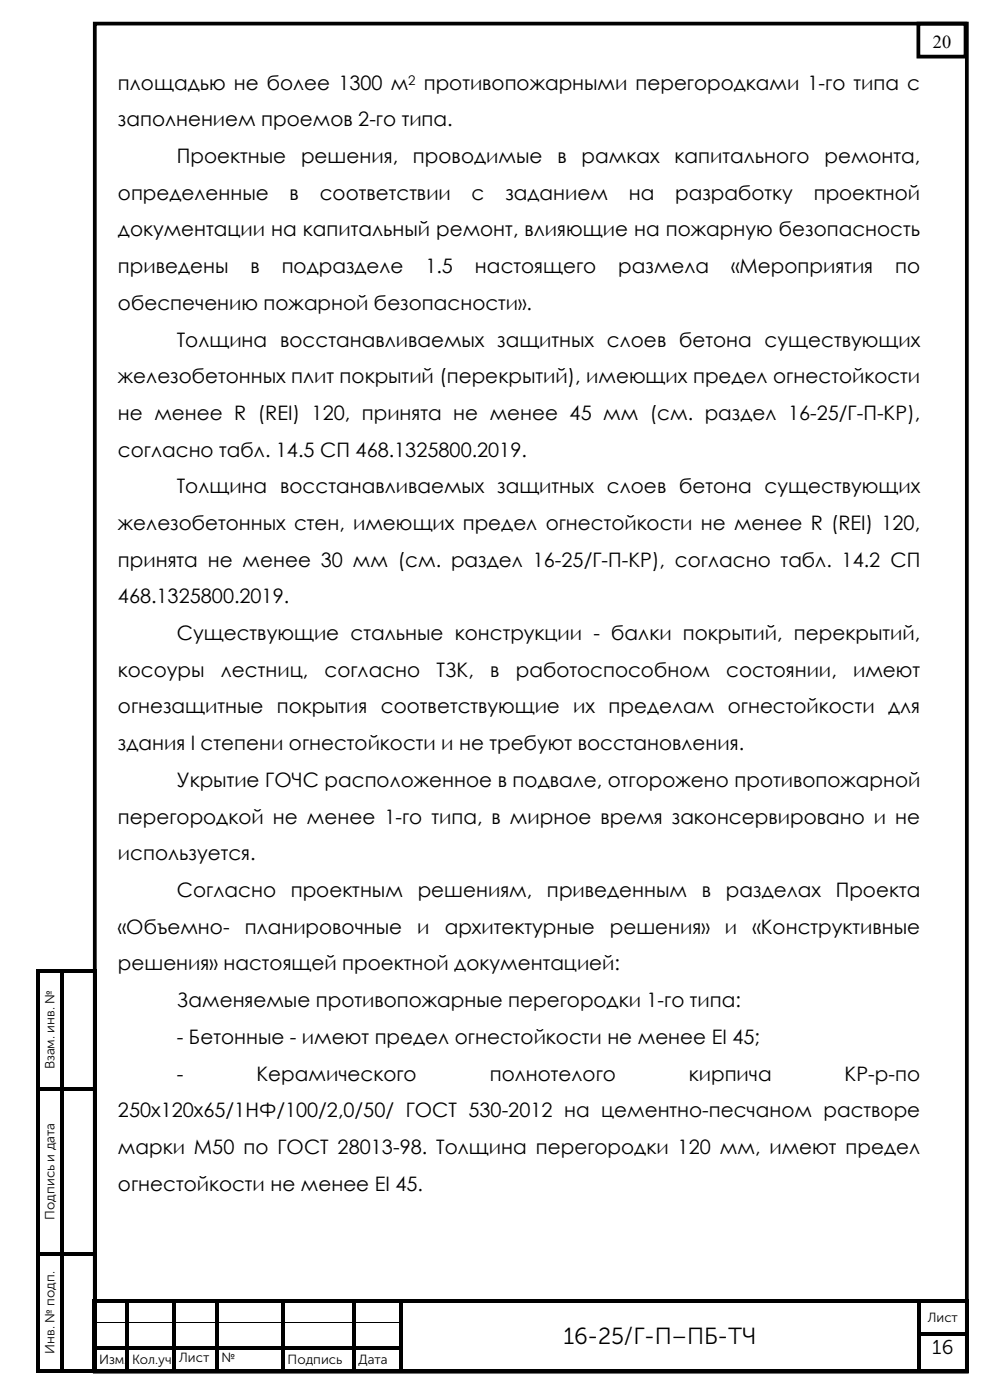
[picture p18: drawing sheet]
<svg xmlns="http://www.w3.org/2000/svg" width="210mm" height="297mm" viewBox="0 0 210 297" stroke-linecap="round" stroke-linejoin="round" font-family="sans-serif">
<defs><g id="words">
<text font-size="4.9" x="119.5" y="285.1">16-25/Г-П–ПБ-ТЧ</text>
<g font-size="4.2">
<text x="25" y="19">площадью не более 1300 м</text>
<text x="89.9" y="19">противопожарными перегородками 1-го типа с</text>
<text x="25" y="26.8">заполнением проемов 2-го типа.</text>
<text x="37.5" y="34.6">Проектные</text>
<text x="63.9" y="34.6">решения,</text>
<text x="87.6" y="34.6">проводимые</text>
<text x="118.2" y="34.6">в</text>
<text x="123.4" y="34.6">рамках</text>
<text x="143.1" y="34.6">капитального</text>
<text x="174.9" y="34.6">ремонта,</text>
<text x="25" y="42.4">определенные</text>
<text x="61.4" y="42.4">в</text>
<text x="67.8" y="42.4">соответствии</text>
<text x="100.1" y="42.4">с</text>
<text x="107.2" y="42.4">заданием</text>
<text x="133.4" y="42.4">на</text>
<text x="143.2" y="42.4">разработку</text>
<text x="172.6" y="42.4">проектной</text>
<text x="25" y="50.2">документации на капитальный ремонт, влияющие на пожарную безопасность</text>
<text x="25" y="58">приведены</text>
<text x="53.1" y="58">в</text>
<text x="59.8" y="58">подразделе</text>
<text x="90.3" y="58">1.5</text>
<text x="100.8" y="58">настоящего</text>
<text x="131.2" y="58">размела</text>
<text x="155.1" y="58">«Мероприятия</text>
<text x="189.9" y="58">по</text>
<text x="25" y="65.7">обеспечению пожарной безопасности».</text>
<text x="37.5" y="73.5">Толщина восстанавливаемых защитных слоев бетона существующих</text>
<text x="25" y="81.3">железобетонных плит покрытий (перекрытий), имеющих предел огнестойкости</text>
<text x="25" y="89.1">не менее R (REI) 120, принята не менее 45 мм (см. раздел 16-25/Г-П-КР),</text>
<text x="25" y="96.9">согласно табл. 14.5 СП 468.1325800.2019.</text>
<text x="37.5" y="104.7">Толщина восстанавливаемых защитных слоев бетона существующих</text>
<text x="25" y="112.4">железобетонных стен, имеющих предел огнестойкости не менее R (REI) 120,</text>
<text x="25" y="120.2">принята не менее 30 мм (см. раздел 16-25/Г-П-КР), согласно табл. 14.2 СП</text>
<text x="25" y="128">468.1325800.2019.</text>
<text x="37.5" y="135.8">Существующие стальные конструкции - балки покрытий, перекрытий,</text>
<text x="25" y="143.6">косоуры</text>
<text x="46.9" y="143.6">лестниц,</text>
<text x="68.8" y="143.6">согласно</text>
<text x="92.6" y="143.6">ТЗК,</text>
<text x="104" y="143.6">в</text>
<text x="109.4" y="143.6">работоспособном</text>
<text x="154.1" y="143.6">состоянии,</text>
<text x="181" y="143.6">имеют</text>
<text x="25" y="151.4">огнезащитные покрытия соответствующие их пределам огнестойкости для</text>
<text x="25" y="159.2">здания I степени огнестойкости и не требуют восстановления.</text>
<text x="37.5" y="166.9">Укрытие ГОЧС расположенное в подвале, отгорожено противопожарной</text>
<text x="25" y="174.7">перегородкой не менее 1-го типа, в мирное время законсервировано и не</text>
<text x="25" y="182.5">используется.</text>
<text x="37.5" y="190.3">Согласно</text>
<text x="61.7" y="190.3">проектным</text>
<text x="88.6" y="190.3">решениям,</text>
<text x="116" y="190.3">приведенным</text>
<text x="148.9" y="190.3">в</text>
<text x="154" y="190.3">разделах</text>
<text x="177.3" y="190.3">Проекта</text>
<text x="25" y="198.1">«Объемно-</text>
<text x="51.9" y="198.1">планировочные</text>
<text x="88.5" y="198.1">и</text>
<text x="94.3" y="198.1">архитектурные</text>
<text x="129.4" y="198.1">решения»</text>
<text x="153.8" y="198.1">и</text>
<text x="159.6" y="198.1">«Конструктивные</text>
<text x="25" y="205.9">решения» настоящей проектной документацией:</text>
<text x="37.5" y="213.7">Заменяемые противопожарные перегородки 1-го типа:</text>
<text x="37.5" y="221.4">- Бетонные - имеют предел огнестойкости не менее EI 45;</text>
<text x="37.5" y="229.2">-</text>
<text x="54.4" y="229.2">Керамического</text>
<text x="103.9" y="229.2">полнотелого</text>
<text x="146.1" y="229.2">кирпича</text>
<text x="179.2" y="229.2">КР-р-по</text>
<text x="25" y="237">250х120х65/1НФ/100/2,0/50/ ГОСТ 530-2012 на цементно-песчаном растворе</text>
<text x="25" y="244.8">марки М50 по ГОСТ 28013-98. Толщина перегородки 120 мм, имеют предел</text>
<text x="25" y="252.6">огнестойкости не менее EI 45.</text>
<text x="197.8" y="287.3">16</text>
</g>
<text font-size="3.9" x="197.9" y="10.3">20</text>
<g font-size="2.8">
<text x="86.6" y="17.9">2</text>
<text x="11.5" y="226.9" transform="rotate(-90 11.5 226.9)">Взам. инв. №</text>
<text x="11.5" y="258.7" transform="rotate(-90 11.5 258.7)">Подпись и дата</text>
<text x="196.8" y="280.4">Лист</text>
<text x="11.5" y="287.2" transform="rotate(-90 11.5 287.2)">Инв. № подп.</text>
<text x="21" y="289.4">Изм.</text>
<text x="28" y="289.4">Кол.уч</text>
<text x="38" y="289">Лист</text>
<text x="47" y="289">№</text>
<text x="61" y="289.4">Подпись</text>
<text x="76" y="289.4">Дата</text>
</g>
</g></defs>
<path d="M20.1 5h185v286h-185zM194.8 5h10v7h-10z" fill="none" stroke="#000" stroke-width=".79"/>
<g fill="#000">
<path d="M7.7 205.5h.8v.8h-.8zM8.5 205.5h4.2v.8h-4.2zM12.7 206.3h.8zM12.7 205.5h.8v.8h-.8zM13.5 205.5h6.2v.8h-6.2zM19.7 205.5h.8v.8h-.8zM7.7 206.3h.8v24.2h-.8zM7.7 230.5h.8v.9h-.8zM19.7 206.3h.8v24.2h-.8zM19.7 230.5h.8v.9h-.8zM7.7 231.4h.8v34.2h-.8zM7.7 265.6h.8v.8h-.8z"/>
<path d="M19.6 275.5h.8v.9h-.8zM19.6 275.5h.8v.8h-.8zM19.7 231.4h.8v34.2h-.8zM19.7 265.6h.8v.8h-.8zM20.4 275.5h6.2v.8h-6.2zM26.6 276.3l.8 .1zM26.6 275.5h.8v.8h-.8zM27.4 275.5h9.2v.8h-9.2zM36.6 276.3l.8 .1zM36.6 275.5h.8v.8h-.8zM37.4 275.5h8.2v.8h-8.2zM45.6 276.3l.8 .1z"/>
<path d="M45.6 275.5h.8v.8h-.8zM46.4 275.5h13.2v.8h-13.2zM59.6 276.3l.8 .1zM59.6 275.5h.8v.8h-.8zM60.4 275.5h14.2v.8h-14.2zM74.6 276.3l.8 .1zM74.6 275.5h.8v.8h-.8zM75.4 275.5h9.2v.8h-9.2zM84.6 276.3l.8 .1zM84.6 275.5h.8v.8h-.8zM85.4 275.5h109.2v.8h-109.2zM194.6 276.3l.8 .1z"/>
<path d="M194.6 275.5h.8v.8h-.8zM195.4 275.5h9.2v.8h-9.2zM204.6 275.5h.8v.9h-.8zM204.6 275.5h.8v.8h-.8zM7.7 266.4h.8v24.2h-.8zM7.7 290.6h.8v.7h-.8zM8.5 290.6h4.2v.7h-4.2zM12.7 290.6h.8v.7h-.8zM13.5 290.6h6.2v.7h-6.2zM19.6 276.4h.8v4.1h-.8zM19.6 280.5h.8v.8h-.8zM19.6 281.3h.8v1.2h-.8z"/>
<path d="M19.6 282.5h.8v.8h-.8zM19.6 283.3h.8v2.2h-.8zM19.6 285.5h.8v.8h-.8zM19.6 286.3h.8v4.3h-.8zM19.6 290.6h.8v.7h-.8zM19.7 266.4h.8v24.2h-.8zM19.7 290.6h.8v.7h-.8zM20.4 290.6h6.2v.7h-6.2zM26.6 290.6h.8v.7h-.8zM27.4 290.6h9.2v.7h-9.2zM36.6 290.6h.8v.7h-.8zM37.4 290.6h8.2v.7h-8.2z"/>
<path d="M45.6 290.6h.8v.7h-.8zM46.4 290.6h13.2v.7h-13.2zM59.6 290.6h.8v.7h-.8zM60.4 290.6h14.2v.7h-14.2zM74.6 290.6h.8v.7h-.8zM75.4 290.6h9.2v.7h-9.2zM84.6 290.6h.8v.7h-.8zM85.4 290.6h109.2v.7h-109.2zM194.6 290.6h.8v.7h-.8zM195.4 290.6h9.2v.7h-9.2zM204.6 276.4h.8v4.1h-.8zM204.6 280.5h.8v.8h-.8z"/>
<path d="M204.6 281.3h.8v1.2h-.8zM204.6 282.5h.8v.8h-.8zM204.6 283.3h.8v2.2h-.8zM204.6 285.5h.8v.8h-.8zM204.6 286.3h.8v4.3h-.8zM204.6 290.6h.8v.7h-.8z"/>
</g>
<g fill="#000">
<path d="M8.5 230.5h4.2v.8h-4.2z" fill-rule="evenodd"/>
<path d="M12.7 206.3h.8v24.2h-.8z" fill-rule="evenodd"/>
<path d="M12.7 230.5h.8v.9h-.8z" fill-rule="evenodd"/>
<path d="M13.5 230.5h6.2v.8h-6.2z" fill-rule="evenodd"/>
<path d="M8.5 265.6h4.2v.7h-4.2z" fill-rule="evenodd"/>
<path d="M12.7 231.4h.8v34.2h-.8z" fill-rule="evenodd"/>
<path d="M12.7 265.6h.8v.8h-.8z" fill-rule="evenodd"/>
<path d="M13.5 265.6h6.2v.7h-6.2z" fill-rule="evenodd"/>
<path d="M12.7 266.4h.8v24.2h-.8z" fill-rule="evenodd"/>
<path d="M20.4 285.5h6.2v.8h-6.2z" fill-rule="evenodd"/>
<path d="M26.6 276.4h.8v4.1h-.8z" fill-rule="evenodd"/>
<path d="M26.6 280.5h.8v.8h-.8z" fill-rule="evenodd"/>
<path d="M26.6 281.3h.8v1.2h-.8z" fill-rule="evenodd"/>
<path d="M26.6 282.5h.8v.8h-.8z" fill-rule="evenodd"/>
<path d="M26.6 283.3h.8v2.2h-.8z" fill-rule="evenodd"/>
<path d="M26.6 285.5h.8v.8h-.8z" fill-rule="evenodd"/>
<path d="M26.6 286.3h.8v4.3h-.8z" fill-rule="evenodd"/>
<path d="M27.4 285.5h9.2v.8h-9.2z" fill-rule="evenodd"/>
<path d="M36.6 276.4h.8v4.1h-.8z" fill-rule="evenodd"/>
<path d="M36.6 280.5h.8v.8h-.8z" fill-rule="evenodd"/>
<path d="M36.6 281.3h.8v1.2h-.8z" fill-rule="evenodd"/>
<path d="M36.6 282.5h.8v.8h-.8z" fill-rule="evenodd"/>
<path d="M36.6 283.3h.8v2.2h-.8z" fill-rule="evenodd"/>
<path d="M36.6 285.5h.8v.8h-.8z" fill-rule="evenodd"/>
<path d="M36.6 286.3h.8v4.3h-.8z" fill-rule="evenodd"/>
<path d="M37.4 285.5h8.2v.8h-8.2z" fill-rule="evenodd"/>
<path d="M45.6 276.4h.8v4.1h-.8z" fill-rule="evenodd"/>
<path d="M45.6 280.5h.8v.8h-.8z" fill-rule="evenodd"/>
<path d="M45.6 281.3h.8v1.2h-.8z" fill-rule="evenodd"/>
<path d="M45.6 282.5h.8v.8h-.8z" fill-rule="evenodd"/>
<path d="M45.6 283.3h.8v2.2h-.8z" fill-rule="evenodd"/>
<path d="M45.6 285.5h.8v.8h-.8z" fill-rule="evenodd"/>
<path d="M45.6 286.3h.8v4.3h-.8z" fill-rule="evenodd"/>
<path d="M46.4 285.5h13.2v.8h-13.2z" fill-rule="evenodd"/>
<path d="M59.6 276.4h.8v4.1h-.8z" fill-rule="evenodd"/>
<path d="M59.6 280.5h.8v.8h-.8z" fill-rule="evenodd"/>
<path d="M59.6 281.3h.8v1.2h-.8z" fill-rule="evenodd"/>
<path d="M59.6 282.5h.8v.8h-.8z" fill-rule="evenodd"/>
<path d="M59.6 283.3h.8v2.2h-.8z" fill-rule="evenodd"/>
<path d="M59.6 285.5h.8v.8h-.8z" fill-rule="evenodd"/>
<path d="M59.6 286.3h.8v4.3h-.8z" fill-rule="evenodd"/>
<path d="M60.4 285.5h14.2v.8h-14.2z" fill-rule="evenodd"/>
<path d="M74.6 276.4h.8v4.1h-.8z" fill-rule="evenodd"/>
<path d="M74.6 280.5h.8v.8h-.8z" fill-rule="evenodd"/>
<path d="M74.6 281.3h.8v1.2h-.8z" fill-rule="evenodd"/>
<path d="M74.6 282.5h.8v.8h-.8z" fill-rule="evenodd"/>
<path d="M74.6 283.3h.8v2.2h-.8z" fill-rule="evenodd"/>
<path d="M74.6 285.5h.8v.8h-.8z" fill-rule="evenodd"/>
<path d="M74.6 286.3h.8v4.3h-.8z" fill-rule="evenodd"/>
<path d="M75.4 285.5h9.2v.8h-9.2z" fill-rule="evenodd"/>
<path d="M84.6 276.4h.8v4.1h-.8z" fill-rule="evenodd"/>
<path d="M84.6 280.5h.8v.8h-.8z" fill-rule="evenodd"/>
<path d="M84.6 281.3h.8v1.2h-.8z" fill-rule="evenodd"/>
<path d="M84.6 282.5h.8v.8h-.8z" fill-rule="evenodd"/>
<path d="M84.6 283.3h.8v2.2h-.8z" fill-rule="evenodd"/>
<path d="M84.6 285.5h.8v.8h-.8z" fill-rule="evenodd"/>
<path d="M84.6 286.3h.8v4.3h-.8z" fill-rule="evenodd"/>
<path d="M194.6 276.4h.8v4.1h-.8z" fill-rule="evenodd"/>
<path d="M194.6 280.5h.8v.8h-.8z" fill-rule="evenodd"/>
<path d="M194.6 281.3h.8v1.2h-.8z" fill-rule="evenodd"/>
<path d="M194.6 282.5h.8v.8h-.8z" fill-rule="evenodd"/>
<path d="M194.6 283.3h.8v2.2h-.8z" fill-rule="evenodd"/>
<path d="M194.6 285.5h.8v.8h-.8z" fill-rule="evenodd"/>
<path d="M194.6 286.3h.8v4.3h-.8z" fill-rule="evenodd"/>
<path d="M195.4 282.5h9.2v.8h-9.2z" fill-rule="evenodd"/>
</g>
<path d="M20.4 280.6h6.2M27.4 280.6h9.2M37.4 280.6h8.2M46.4 280.6h13.2M60.4 280.6h14.2M75.4 280.6h9.2" fill="none" stroke="#000" stroke-width=".21"/>
<use href="#words"/>
</svg>
